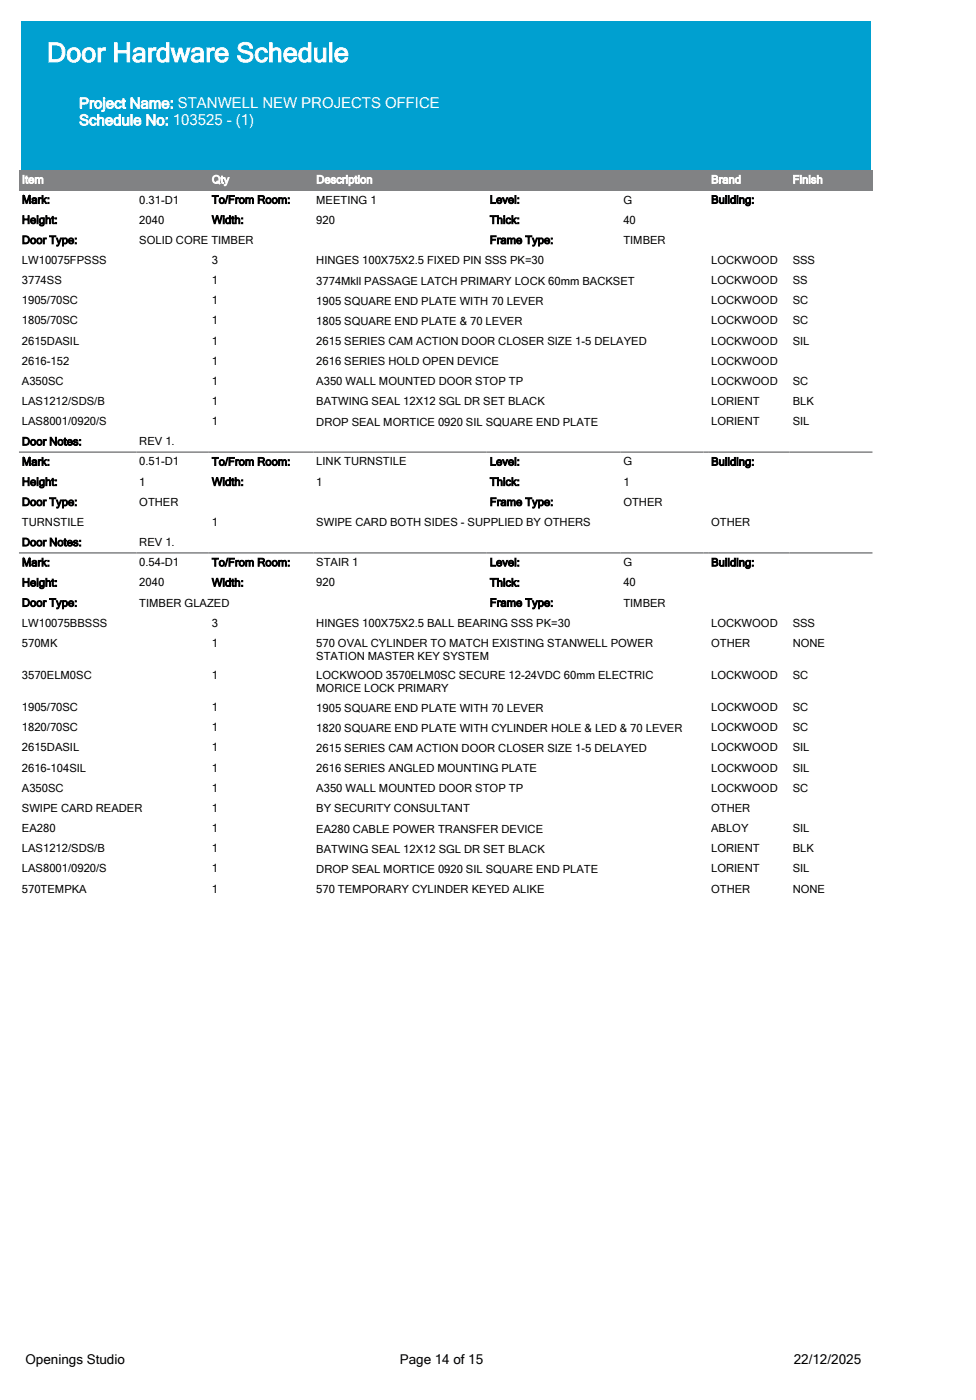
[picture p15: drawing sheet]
<svg xmlns="http://www.w3.org/2000/svg" width="230mm" height="330mm" viewBox="0 0 230 330" stroke-linecap="round" stroke-linejoin="round" font-family="sans-serif">
<defs><g id="words">
<text font-size="6.3" fill="#fff" x="11" y="14.6">Door Hardware Schedule</text>
<g font-size="3.5" fill="#fff">
<text x="18.6" y="25.5">Project Name: STANWELL NEW PROJECTS OFFICE</text>
<text x="18.6" y="29.5">Schedule No: 103525 - (1)</text>
</g>
<g font-size="3.2">
<text x="6" y="321.5">Openings Studio</text>
<text x="94.2" y="321.5">Page 14 of 15</text>
<text x="187.1" y="321.5">22/12/2025</text>
</g>
<g font-size="2.6" fill="#fff">
<text x="5.2" y="43.2">Item</text>
<text x="49.9" y="43.2">Qty</text>
<text x="74.5" y="43.2">Description</text>
<text x="167.6" y="43.2">Brand</text>
<text x="186.8" y="43.2">Finish</text>
</g>
<g font-size="2.6">
<text x="5.2" y="48">Mark:</text>
<text x="32.8" y="48">0.31-D1</text>
<text x="49.9" y="48">To/From Room:</text>
<text x="74.5" y="48">MEETING 1</text>
<text x="115.4" y="48">Level:</text>
<text x="146.9" y="48">G</text>
<text x="167.6" y="48">Building:</text>
<text x="5.2" y="52.7">Height:</text>
<text x="32.8" y="52.7">2040</text>
<text x="49.9" y="52.7">Width:</text>
<text x="74.5" y="52.7">920</text>
<text x="115.4" y="52.7">Thick:</text>
<text x="146.9" y="52.7">40</text>
<text x="5.2" y="57.5">Door Type:</text>
<text x="32.8" y="57.5">SOLID CORE TIMBER</text>
<text x="115.4" y="57.5">Frame Type:</text>
<text x="146.9" y="57.5">TIMBER</text>
<text x="5.2" y="62.2">LW10075FPSSS</text>
<text x="49.9" y="62.2">3</text>
<text x="74.5" y="62.3">HINGES 100X75X2.5 FIXED PIN SSS PK=30</text>
<text x="167.6" y="62.2">LOCKWOOD</text>
<text x="186.8" y="62.2">SSS</text>
<text x="5.2" y="67">3774SS</text>
<text x="5.2" y="71.7">1905/70SC</text>
<text x="49.9" y="67">1</text>
<text x="49.9" y="71.7">1</text>
<text x="74.5" y="67.1">3774Mkll PASSAGE LATCH PRIMARY LOCK 60mm BACKSET</text>
<text x="74.5" y="71.8">1905 SQUARE END PLATE WITH 70 LEVER</text>
<text x="167.6" y="67">LOCKWOOD</text>
<text x="167.6" y="71.7">LOCKWOOD</text>
<text x="186.8" y="67">SS</text>
<text x="186.8" y="71.7">SC</text>
<text x="5.2" y="76.5">1805/70SC</text>
<text x="49.9" y="76.5">1</text>
<text x="74.5" y="76.6">1805 SQUARE END PLATE &amp; 70 LEVER</text>
<text x="167.6" y="76.5">LOCKWOOD</text>
<text x="186.8" y="76.5">SC</text>
<text x="5.2" y="81.2">2615DASIL</text>
<text x="49.9" y="81.2">1</text>
<text x="74.5" y="81.3">2615 SERIES CAM ACTION DOOR CLOSER SIZE 1-5 DELAYED</text>
<text x="167.6" y="81.2">LOCKWOOD</text>
<text x="186.8" y="81.2">SIL</text>
<text x="5.2" y="86">2616-152</text>
<text x="49.9" y="86">1</text>
<text x="74.5" y="86.1">2616 SERIES HOLD OPEN DEVICE</text>
<text x="167.6" y="86">LOCKWOOD</text>
<text x="5.2" y="90.7">A350SC</text>
<text x="5.2" y="95.5">LAS1212/SDS/B</text>
<text x="49.9" y="90.7">1</text>
<text x="49.9" y="95.5">1</text>
<text x="74.5" y="90.8">A350 WALL MOUNTED DOOR STOP TP</text>
<text x="74.5" y="95.6">BATWING SEAL 12X12 SGL DR SET BLACK</text>
<text x="167.6" y="90.7">LOCKWOOD</text>
<text x="167.6" y="95.5">LORIENT</text>
<text x="186.8" y="90.7">SC</text>
<text x="186.8" y="95.5">BLK</text>
<text x="5.2" y="100.2">LAS8001/0920/S</text>
<text x="49.9" y="100.2">1</text>
<text x="74.5" y="100.3">DROP SEAL MORTICE 0920 SIL SQUARE END PLATE</text>
<text x="167.6" y="100.2">LORIENT</text>
<text x="186.8" y="100.2">SIL</text>
<text x="5.2" y="105">Door Notes:</text>
<text x="32.8" y="105">REV 1.</text>
<text x="5.2" y="109.7">Mark:</text>
<text x="32.8" y="109.7">0.51-D1</text>
<text x="49.9" y="109.7">To/From Room:</text>
<text x="74.5" y="109.7">LINK TURNSTILE</text>
<text x="115.4" y="109.7">Level:</text>
<text x="146.9" y="109.7">G</text>
<text x="167.6" y="109.7">Building:</text>
<text x="5.2" y="114.5">Height:</text>
<text x="5.2" y="119.2">Door Type:</text>
<text x="32.8" y="114.5">1</text>
<text x="32.8" y="119.2">OTHER</text>
<text x="49.9" y="114.5">Width:</text>
<text x="74.5" y="114.5">1</text>
<text x="115.4" y="114.5">Thick:</text>
<text x="115.4" y="119.2">Frame Type:</text>
<text x="146.9" y="114.5">1</text>
<text x="146.9" y="119.2">OTHER</text>
<text x="5.2" y="124">TURNSTILE</text>
<text x="49.9" y="124">1</text>
<text x="74.5" y="124.1">SWIPE CARD BOTH SIDES - SUPPLIED BY OTHERS</text>
<text x="167.6" y="124">OTHER</text>
<text x="5.2" y="128.7">Door Notes:</text>
<text x="32.8" y="128.7">REV 1.</text>
<text x="5.2" y="133.5">Mark:</text>
<text x="32.8" y="133.5">0.54-D1</text>
<text x="49.9" y="133.5">To/From Room:</text>
<text x="74.5" y="133.5">STAIR 1</text>
<text x="115.4" y="133.5">Level:</text>
<text x="146.9" y="133.5">G</text>
<text x="167.6" y="133.5">Building:</text>
<text x="5.2" y="138.2">Height:</text>
<text x="5.2" y="143">Door Type:</text>
<text x="32.8" y="138.2">2040</text>
<text x="32.8" y="143">TIMBER GLAZED</text>
<text x="49.9" y="138.2">Width:</text>
<text x="74.5" y="138.2">920</text>
<text x="115.4" y="138.2">Thick:</text>
<text x="115.4" y="143">Frame Type:</text>
<text x="146.9" y="138.2">40</text>
<text x="146.9" y="143">TIMBER</text>
<text x="5.2" y="147.7">LW10075BBSSS</text>
<text x="49.9" y="147.7">3</text>
<text x="74.5" y="147.8">HINGES 100X75X2.5 BALL BEARING SSS PK=30</text>
<text x="167.6" y="147.7">LOCKWOOD</text>
<text x="186.8" y="147.7">SSS</text>
<text x="5.2" y="152.5">570MK</text>
<text x="49.9" y="152.5">1</text>
<text x="74.5" y="152.5">570 OVAL CYLINDER TO MATCH EXISTING STANWELL POWER</text>
<text x="74.5" y="155.6">STATION MASTER KEY SYSTEM</text>
<text x="167.6" y="152.5">OTHER</text>
<text x="186.8" y="152.5">NONE</text>
<text x="5.2" y="160.1">3570ELM0SC</text>
<text x="49.9" y="160.1">1</text>
<text x="74.5" y="160.1">LOCKWOOD 3570ELM0SC SECURE 12-24VDC 60mm ELECTRIC</text>
<text x="167.6" y="160.1">LOCKWOOD</text>
<text x="186.8" y="160.1">SC</text>
<text x="5.2" y="167.6">1905/70SC</text>
<text x="49.9" y="167.6">1</text>
<text x="74.5" y="163.2">MORICE LOCK PRIMARY</text>
<text x="74.5" y="167.7">1905 SQUARE END PLATE WITH 70 LEVER</text>
<text x="167.6" y="167.6">LOCKWOOD</text>
<text x="186.8" y="167.6">SC</text>
<text x="5.2" y="172.4">1820/70SC</text>
<text x="49.9" y="172.4">1</text>
<text x="74.5" y="172.5">1820 SQUARE END PLATE WITH CYLINDER HOLE &amp; LED &amp; 70 LEVER</text>
<text x="167.6" y="172.4">LOCKWOOD</text>
<text x="186.8" y="172.4">SC</text>
<text x="5.2" y="177.1">2615DASIL</text>
<text x="49.9" y="177.1">1</text>
<text x="74.5" y="177.2">2615 SERIES CAM ACTION DOOR CLOSER SIZE 1-5 DELAYED</text>
<text x="167.6" y="177.1">LOCKWOOD</text>
<text x="186.8" y="177.1">SIL</text>
<text x="5.2" y="181.9">2616-104SIL</text>
<text x="49.9" y="181.9">1</text>
<text x="74.5" y="182">2616 SERIES ANGLED MOUNTING PLATE</text>
<text x="167.6" y="181.9">LOCKWOOD</text>
<text x="186.8" y="181.9">SIL</text>
<text x="5.2" y="186.6">A350SC</text>
<text x="5.2" y="191.4">SWIPE CARD READER</text>
<text x="49.9" y="186.6">1</text>
<text x="49.9" y="191.4">1</text>
<text x="74.5" y="186.7">A350 WALL MOUNTED DOOR STOP TP</text>
<text x="74.5" y="191.5">BY SECURITY CONSULTANT</text>
<text x="167.6" y="186.6">LOCKWOOD</text>
<text x="167.6" y="191.4">OTHER</text>
<text x="186.8" y="186.6">SC</text>
<text x="5.2" y="196.1">EA280</text>
<text x="49.9" y="196.1">1</text>
<text x="74.5" y="196.2">EA280 CABLE POWER TRANSFER DEVICE</text>
<text x="167.6" y="196.1">ABLOY</text>
<text x="186.8" y="196.1">SIL</text>
<text x="5.2" y="200.9">LAS1212/SDS/B</text>
<text x="49.9" y="200.9">1</text>
<text x="74.5" y="201">BATWING SEAL 12X12 SGL DR SET BLACK</text>
<text x="167.6" y="200.9">LORIENT</text>
<text x="186.8" y="200.9">BLK</text>
<text x="5.2" y="205.6">LAS8001/0920/S</text>
<text x="49.9" y="205.6">1</text>
<text x="74.5" y="205.7">DROP SEAL MORTICE 0920 SIL SQUARE END PLATE</text>
<text x="167.6" y="205.6">LORIENT</text>
<text x="186.8" y="205.6">SIL</text>
<text x="5.2" y="210.4">570TEMPKA</text>
<text x="49.9" y="210.4">1</text>
<text x="74.5" y="210.5">570 TEMPORARY CYLINDER KEYED ALIKE</text>
<text x="167.6" y="210.4">OTHER</text>
<text x="186.8" y="210.4">NONE</text>
</g>
</g></defs>
<g fill="#818284">
<path d="M4.5 40.1h44.7v4.7h-44.7z"/>
<path d="M49.2 40.1h24.6v4.7h-24.6z"/>
<path d="M73.8 40.1h92v4.7h-92z"/>
<path d="M165.8 40.1h1.1v4.7h-1.1z"/>
<path d="M166.9 40.1h19.2v4.7h-19.2z"/>
<path d="M186.1 40.1h19.5v4.7h-19.5z"/>
</g>
<path d="M4.5 44.8h201.1M4.5 106.6h201.1M4.5 130.3h201.1" fill="none" stroke="#818284" stroke-width=".35"/>
<path d="M5 5h200.1v35.1h-200.1z" fill="#00a0d0"/>
<use href="#words"/>
</svg>
